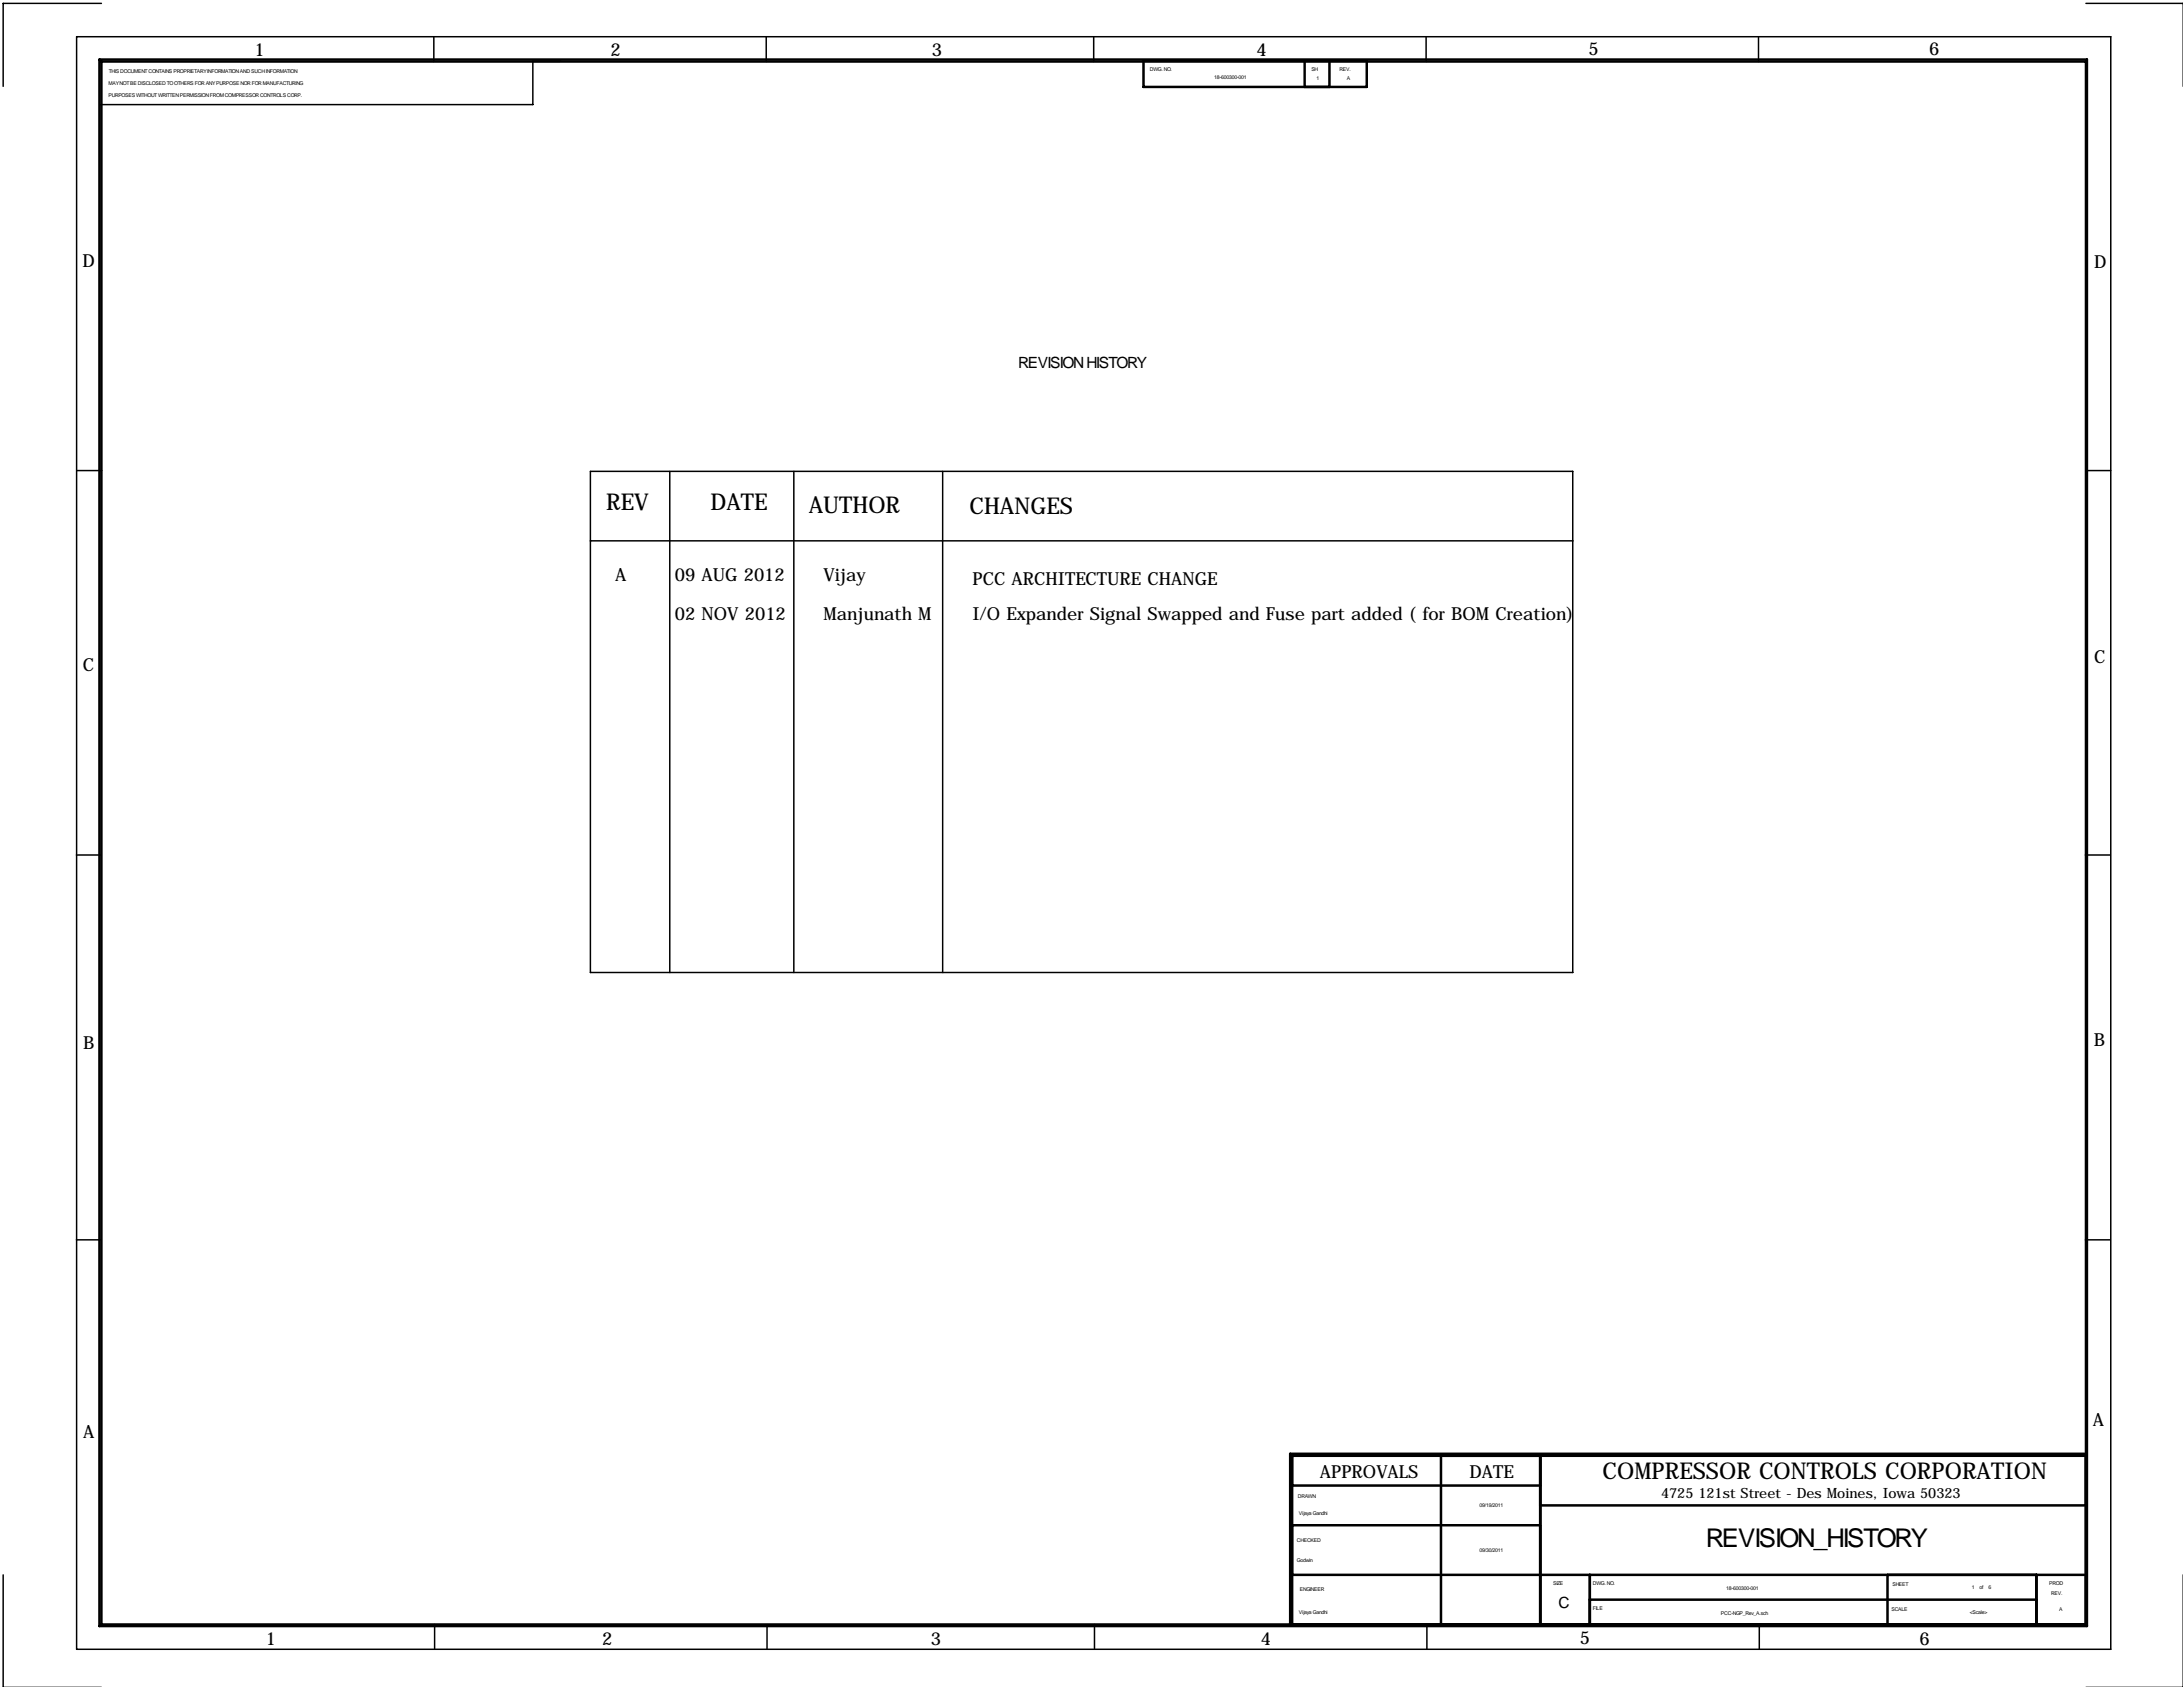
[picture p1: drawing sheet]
<svg xmlns="http://www.w3.org/2000/svg" width="559mm" height="432mm" viewBox="0 0 559 432" stroke-linecap="round" stroke-linejoin="round" font-family="sans-serif">
<defs><g id="words">
<text font-size="6.6" x="436.6" y="395.9">REVISION_HISTORY</text>
<g font-size="5.9">
<text x="155.2" y="130.6">REV</text>
<text x="181.9" y="130.6">DATE</text>
<text x="207" y="131.3">AUTHOR</text>
<text x="248.2" y="131.6">CHANGES</text>
<text x="410.2" y="378.5">COMPRESSOR CONTROLS CORPORATION</text>
</g>
<g font-size="4.6">
<text x="65.1" y="14.2">1</text>
<text x="156.3" y="14.2">2</text>
<text x="238.5" y="14.2">3</text>
<text x="321.6" y="14.2">4</text>
<text x="406.6" y="14">5</text>
<text x="493.8" y="14">6</text>
<text x="21.1" y="68.4">D</text>
<text x="536.1" y="68.6">D</text>
<text x="157.5" y="148.6">A</text>
<text x="172.7" y="148.6">09 AUG 2012</text>
<text x="210.8" y="148.6">Vijay</text>
<text x="248.9" y="149.9">PCC ARCHITECTURE CHANGE</text>
<text x="172.7" y="158.8">02 NOV 2012</text>
<text x="210.8" y="158.8">Manjunath M</text>
<text x="248.9" y="158.8">I/O Expander Signal Swapped and Fuse part added ( for BOM Creation)</text>
<text x="21.2" y="171.7">C</text>
<text x="536" y="169.7">C</text>
<text x="21.3" y="268.6">B</text>
<text x="535.9" y="267.7">B</text>
<text x="535.7" y="365">A</text>
<text x="21.3" y="368">A</text>
<text x="337.8" y="378.2">APPROVALS</text>
<text x="376.2" y="378.2">DATE</text>
<text x="68" y="421.1">1</text>
<text x="154.1" y="421.1">2</text>
<text x="238.3" y="421.1">3</text>
<text x="322.7" y="421">4</text>
<text x="404.4" y="420.9">5</text>
<text x="491.4" y="421.1">6</text>
</g>
<g font-size="4">
<text x="260.6" y="94.1">REVISION HISTORY</text>
<text x="398.9" y="411.5">C</text>
</g>
<text font-size="3.6" x="425.2" y="383.5">4725 121st Street - Des Moines, Iowa 50323</text>
<g font-size="1.3">
<text x="27.8" y="21.6">MAY NOT BE DISCLOSED TO OTHERS FOR ANY PURPOSE NOR FOR MANUFACTURING</text>
<text x="27.9" y="18.8">THIS DOCUMENT CONTAINS PROPRIETARY INFORMATION AND SUCH INFORMATION</text>
<text x="294.3" y="18.1">DWG. NO.</text>
<text x="310.8" y="20.3">18-600300-001</text>
<text x="335.7" y="18.2">SH</text>
<text x="337" y="20.5">1</text>
<text x="342.9" y="18.3">REV.</text>
<text x="344.8" y="20.5">A</text>
<text x="27.8" y="24.7">PURPOSES WITHOUT WRITTEN PERMISSION FROM COMPRESSOR CONTROLS CORP.</text>
<text x="332.2" y="383.5">DRAWN</text>
<text x="332.5" y="387.9">Vijaya Gandhi</text>
<text x="378.7" y="385.8">09/19/2011</text>
<text x="332" y="394.7">CHECKED</text>
<text x="332" y="399.8">Godwin</text>
<text x="378.7" y="397.2">09/30/2011</text>
<text x="332.7" y="407.2">ENGINEER</text>
<text x="397.6" y="405.6">SIZE</text>
<text x="407.7" y="405.6">DWG. NO.</text>
<text x="441.9" y="407.1">18-600300-001</text>
<text x="484.4" y="405.9">SHEET</text>
<text x="504.8" y="406.6">1</text>
<text x="506.7" y="406.6">of</text>
<text x="509" y="406.6">6</text>
<text x="524.6" y="405.6">PROD</text>
<text x="332.5" y="413">Vijaya Gandhi</text>
<text x="407.7" y="412">FILE</text>
<text x="440.5" y="413.4">PCC-NGP_Rev_A.sch</text>
<text x="484.2" y="412.2">SCALE</text>
<text x="504.3" y="413.2">&lt;Scale&gt;</text>
<text x="525.1" y="408.2">REV.</text>
<text x="527.1" y="412.4">A</text>
</g>
</g></defs>
<g fill="none" stroke="#000" stroke-width=".38">
<path d="M19.6 9.4h520.7v412.7h-520.7zM26 .9h-25.2v21.2M111 9.4v6.3M143.6 15.7h-7.2v11.1h-110.8M196.1 9.4v6.3M280 9.4v6.3M365 9.4v6.3M450.1 9.4v6.3M534 .9h24.8M19.7 120.4h6.4M151.1 120.6h251.5v128.3h-251.5zM151.1 138.4h251.5"/>
<path d="M171.4 120.6v128.3M203.2 120.6v128.3M241.3 120.6v128.3M533.9 120.4h6.4M19.6 218.8h6.4M533.8 218.8h6.4M19.6 317.3h6.4M533.8 317.3h6.4M.8 403.1v28.7M111.3 415.8v6.3M196.3 415.8v6.3M280.2 415.8v6.3"/>
<path d="M365.3 415.8v6.3M450.3 415.8v6.3"/>
</g>
<g fill="none" stroke="#000" stroke-width=".63">
<path d="M25.5 15.2h508.7v401h-508.7zM26 15.7h508v400.1h-508zM292.7 15.5h57.2v6.8h-57.2zM334 22.3v-6.8h6.3v6.8M368.9 372.6v43.2M394.3 372.6v43.2M534 372.6h-203.2v43.2M534 372.1h-203.7v43.7M330.8 380.2h63.5M330.8 390.4h63.5M394.3 385.3h139.7M330.8 403.1h203.2"/>
<path d="M407 403.1v12.7M407 409.4h114.3M483.2 403.1v12.7M521.3 403.1v12.7"/>
</g>
<use href="#words"/>
</svg>
